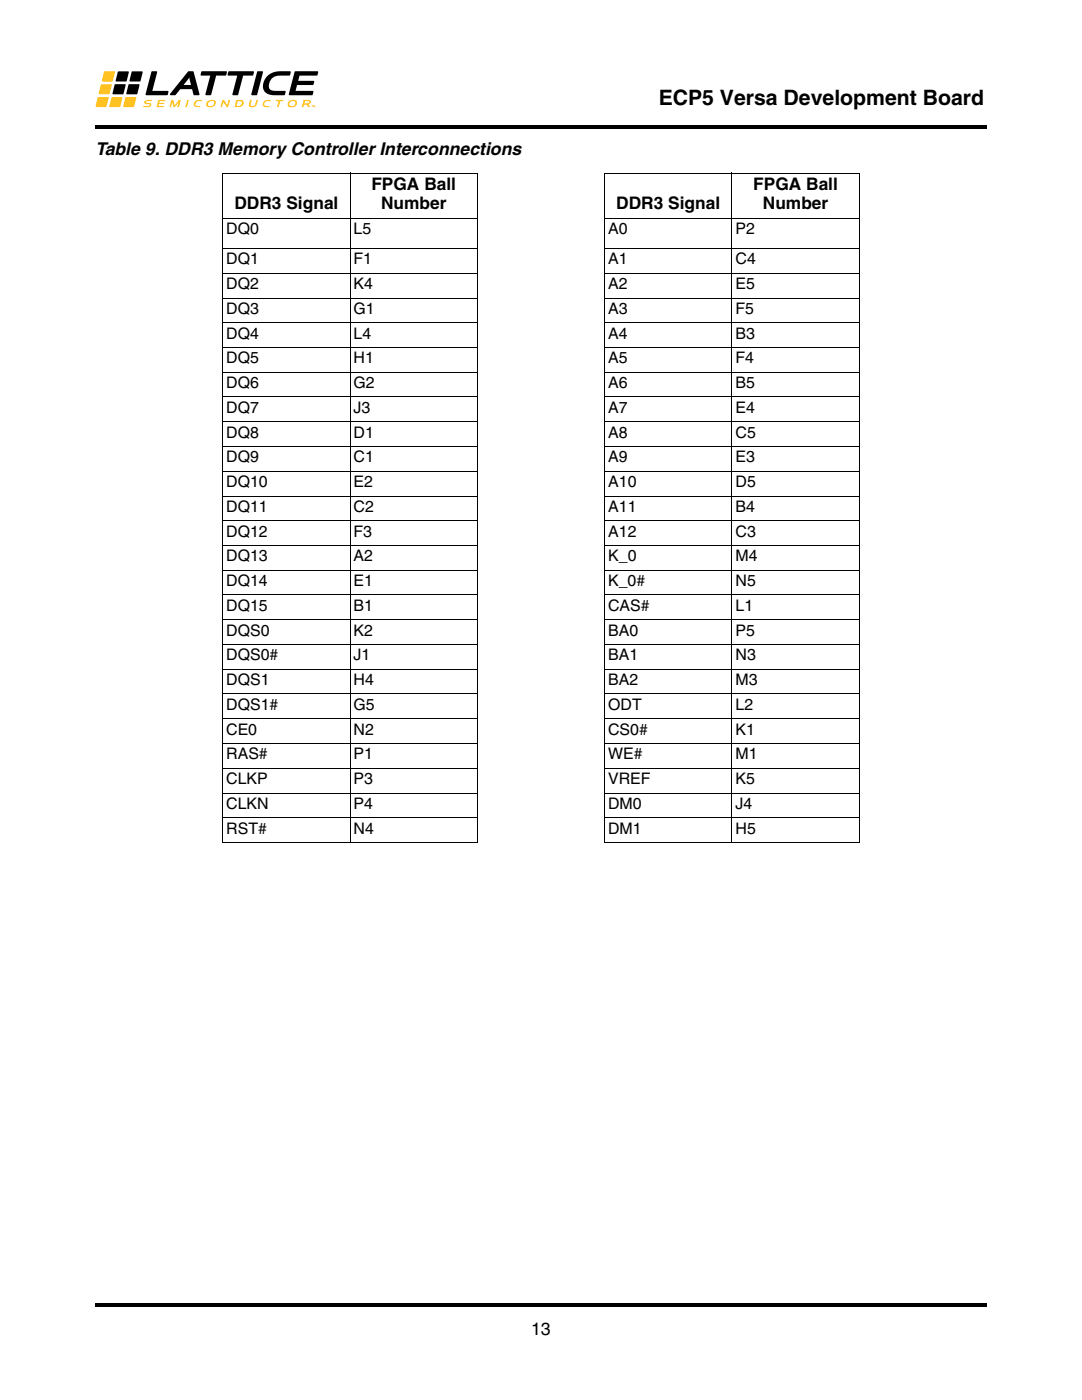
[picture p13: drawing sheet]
<svg xmlns="http://www.w3.org/2000/svg" width="216mm" height="279mm" viewBox="0 0 216 279" stroke-linecap="round" stroke-linejoin="round" font-family="sans-serif">
<defs><g id="words">
<text font-size="4.2" x="131.4" y="21">ECP5 Versa Development Board</text>
<g font-size="3.5">
<text x="19" y="30.9">Table 9. DDR3 Memory Controller Interconnections</text>
<text x="46.8" y="41.7">DDR3 Signal</text>
<text x="74.1" y="37.9">FPGA Ball</text>
<text x="76" y="41.7">Number</text>
<text x="123" y="41.7">DDR3 Signal</text>
<text x="150.3" y="37.9">FPGA Ball</text>
<text x="152.2" y="41.7">Number</text>
<text x="106" y="266.5">13</text>
</g>
<g font-size="3.2">
<text x="45.1" y="46.8">DQ0</text>
<text x="70.5" y="46.8">L5</text>
<text x="121.3" y="46.8">A0</text>
<text x="146.7" y="46.8">P2</text>
<text x="45.1" y="52.8">DQ1</text>
<text x="70.5" y="52.8">F1</text>
<text x="121.3" y="52.8">A1</text>
<text x="146.7" y="52.8">C4</text>
<text x="45.1" y="57.7">DQ2</text>
<text x="70.5" y="57.7">K4</text>
<text x="121.3" y="57.7">A2</text>
<text x="146.7" y="57.7">E5</text>
<text x="45.1" y="62.7">DQ3</text>
<text x="70.5" y="62.7">G1</text>
<text x="121.3" y="62.7">A3</text>
<text x="146.7" y="62.7">F5</text>
<text x="45.1" y="67.6">DQ4</text>
<text x="70.5" y="67.6">L4</text>
<text x="121.3" y="67.6">A4</text>
<text x="146.7" y="67.6">B3</text>
<text x="45.1" y="72.5">DQ5</text>
<text x="45.1" y="77.5">DQ6</text>
<text x="70.5" y="72.5">H1</text>
<text x="70.5" y="77.5">G2</text>
<text x="121.3" y="72.5">A5</text>
<text x="121.3" y="77.5">A6</text>
<text x="146.7" y="72.5">F4</text>
<text x="146.7" y="77.5">B5</text>
<text x="45.1" y="82.4">DQ7</text>
<text x="70.5" y="82.4">J3</text>
<text x="121.3" y="82.4">A7</text>
<text x="146.7" y="82.4">E4</text>
<text x="45.1" y="87.4">DQ8</text>
<text x="70.5" y="87.4">D1</text>
<text x="121.3" y="87.4">A8</text>
<text x="146.7" y="87.4">C5</text>
<text x="45.1" y="92.3">DQ9</text>
<text x="70.5" y="92.3">C1</text>
<text x="121.3" y="92.3">A9</text>
<text x="146.7" y="92.3">E3</text>
<text x="45.1" y="97.2">DQ10</text>
<text x="70.5" y="97.2">E2</text>
<text x="121.3" y="97.2">A10</text>
<text x="146.7" y="97.2">D5</text>
<text x="45.1" y="102.2">DQ11</text>
<text x="45.1" y="107.1">DQ12</text>
<text x="70.5" y="102.2">C2</text>
<text x="70.5" y="107.1">F3</text>
<text x="121.3" y="102.2">A11</text>
<text x="121.3" y="107.1">A12</text>
<text x="146.7" y="102.2">B4</text>
<text x="146.7" y="107.1">C3</text>
<text x="45.1" y="112">DQ13</text>
<text x="70.5" y="112">A2</text>
<text x="121.3" y="112">K_0</text>
<text x="146.7" y="112">M4</text>
<text x="45.1" y="117">DQ14</text>
<text x="70.5" y="117">E1</text>
<text x="121.3" y="117">K_0#</text>
<text x="146.7" y="117">N5</text>
<text x="45.1" y="121.9">DQ15</text>
<text x="70.5" y="121.9">B1</text>
<text x="121.3" y="121.9">CAS#</text>
<text x="146.7" y="121.9">L1</text>
<text x="45.1" y="126.8">DQS0</text>
<text x="45.1" y="131.8">DQS0#</text>
<text x="70.5" y="126.8">K2</text>
<text x="70.5" y="131.8">J1</text>
<text x="121.3" y="126.8">BA0</text>
<text x="121.3" y="131.8">BA1</text>
<text x="146.7" y="126.8">P5</text>
<text x="146.7" y="131.8">N3</text>
<text x="45.1" y="136.7">DQS1</text>
<text x="70.5" y="136.7">H4</text>
<text x="121.3" y="136.7">BA2</text>
<text x="146.7" y="136.7">M3</text>
<text x="45.1" y="141.7">DQS1#</text>
<text x="70.5" y="141.7">G5</text>
<text x="121.3" y="141.7">ODT</text>
<text x="146.7" y="141.7">L2</text>
<text x="45.1" y="146.6">CE0</text>
<text x="70.5" y="146.6">N2</text>
<text x="121.3" y="146.6">CS0#</text>
<text x="146.7" y="146.6">K1</text>
<text x="45.1" y="151.5">RAS#</text>
<text x="70.5" y="151.5">P1</text>
<text x="121.3" y="151.5">WE#</text>
<text x="146.7" y="151.5">M1</text>
<text x="45.1" y="156.5">CLKP</text>
<text x="45.1" y="161.4">CLKN</text>
<text x="70.5" y="156.5">P3</text>
<text x="70.5" y="161.4">P4</text>
<text x="121.3" y="156.5">VREF</text>
<text x="121.3" y="161.4">DM0</text>
<text x="146.7" y="156.5">K5</text>
<text x="146.7" y="161.4">J4</text>
<text x="45.1" y="166.4">RST#</text>
<text x="70.5" y="166.4">N4</text>
<text x="121.3" y="166.4">DM1</text>
<text x="146.7" y="166.4">H5</text>
</g>
</g></defs>
<path d="M19 25.1h177.8v.7h-177.8zM19 260h177.8v.7h-177.8z" fill="#000"/>
<path d="M19 14.2h44.5v7.2h-44.5z" fill="#fff"/>
<g fill="#000">
<path d="M30.3 14.3l.9-.1 .2 .2-1 3.7 3.1 .1 .1 .2-.2 .6-4.3-.1zM40.2 14.3l4.9-.1 .2 .2-.2 .7h-2l-1 3.9h-.9l-.2-.1 1-3.8h-1.9l-.1-.2zM45.6 14.3l4.9-.1 .2 .2-.2 .6-.1 .1h-1.9l-1 3.9h-1l-.1-.1 .9-3.8h-1.8l-.1-.2zM51.4 14.3l.9-.1 .2 .2-1.2 4.5-.1 .1h-.9l-.2-.2zM53.5 15a5.8 5.8 0 0 1 4.4-.8l.1 .2-.3 .7a4.7 4.7 0 0 0-3.2 .4 1.69 1.69 0 0 0-.5 2.4l.6 .2 2.3 .1 .1 .2-.3 .6a6.5 6.5 0 0 1-3.3-.3 1.89 1.89 0 0 1-.6-2.7zM58.8 14.3h4.7l-.1 .7-.2 .1h-3.4l-.3 1h3l.2 .2-.1 .5-.2 .2h-3.1l-.3 1.1 3.4 .1 .1 .2-.2 .6-4.6-.1z"/>
<path d="M37.8 15.5l.3 1.5h-1.5zM37.5 14.3l-3.6 4.4 .1 .3h1l1-1.2h2.3l.4 1.2 1.1-.1-1.2-4.6-.1-.1z"/>
</g>
<g fill="#ffc222">
<path d="M20.8 14.3h2.1l-.4 1.9h-2.2z"/>
<path d="M20.2 16.8l2.1 .1-.5 1.9h-2.1z"/>
<path d="M19.5 19.4h2.2l-.5 1.9h-2.1z"/>
</g>
<path d="M23.6 14.3h2.1l-.5 1.9h-2.1zM22.9 16.8l2.1 .1-.4 1.9h-2.1z" fill="#000"/>
<path d="M22.3 19.4h2.1l-.4 1.9h-2.2z" fill="#ffc222"/>
<path d="M25.7 16.8l2.1 .1-.4 1.9h-2.2zM26.3 14.3h2.1l-.4 1.9h-2.1z" fill="#000"/>
<g fill="#ffc222">
<path d="M25.1 19.4h2.1l-.5 1.9h-2.1z"/>
<path d="M28.9 20.1l.6-.2 .8 .1v.2h-1l-.2 .2 .1 .1 1 .2-.1 .5-.6 .2h-.9v-.3h1l.3-.2-.1-.1-1-.2z"/>
<path d="M31.6 20h1.4l-.1 .2h-1l-.1 .3 1 .1-.1 .2h-1l-.1 .3h1.1v.3h-1.5z"/>
<path d="M34.2 20h.4l.3 1.1 .8-1.1h.4l-.4 1.4h-.3l.2-.9-.7 .9h-.3l-.2-1-.3 1h-.3z"/>
<path d="M37.4 20h.3l-.4 1.4h-.3z"/>
<path d="M38.8 20.4a1.67 1.67 0 0 1 1.5-.4v.2h-.6a.62 .62 0 0 0-.7 .8l1 .1-.1 .3a1.08 1.08 0 0 1-1.2-.4z"/>
<path d="M44.4 20h.3l.6 1 .3-1h.3l-.4 1.4h-.3l-.6-1.1-.3 1.1h-.3z"/>
<path d="M49.9 20h.3l-.2 1 .1 .1a.58 .58 0 0 0 .8-.3l.2-.8 .3-.1-.1 .9a.95 .95 0 0 1-1.7 .2z"/>
<path d="M52.5 20.4a1.67 1.67 0 0 1 1.6-.4l-.1 .2h-.6a.62 .62 0 0 0-.6 .8l.9 .1v.3a1.08 1.08 0 0 1-1.3-.4z"/>
<path d="M55 20h1.6l-.1 .2h-.6l-.3 1.2h-.3l.3-1.2h-.6z"/>
<path d="M62.1 21h.4l-.2 .4z"/>
<path d="M62.5 21l.2 .3 .2-.3v.4l-.1-.2-.1 .2-.1-.2-.1 .2z"/>
<path d="M41.6 20.4a.54 .54 0 0 1 .8-.3 .54 .54 0 0 1 .2 .8 .56 .56 0 0 1-.6 .3 .56 .56 0 0 1-.5-.5zM41.3 20.3l-.2 .6a.99 .99 0 0 0 1.1 .6 .99 .99 0 0 0 .8-.8l.1-.2a.96 .96 0 0 0-.9-.6 .96 .96 0 0 0-.9 .4z"/>
<path d="M47.4 20.2h.6a.53 .53 0 0 1 .2 .7 .53 .53 0 0 1-.6 .2h-.4zM47.2 20l-.4 1.4a1.39 1.39 0 0 0 1.8-.7l-.1-.5a1.51 1.51 0 0 0-1.3-.3z"/>
<path d="M57.8 20.4a.54 .54 0 0 1 .8-.3 .54 .54 0 0 1 .2 .8 .56 .56 0 0 1-.6 .3 .56 .56 0 0 1-.5-.5zM57.5 20.3l-.1 .6a.99 .99 0 0 0 1 .6 .99 .99 0 0 0 .8-.8l.1-.2a.96 .96 0 0 0-.9-.6 .96 .96 0 0 0-.9 .4z"/>
<path d="M60.9 20.2h.7l.1 .2-.2 .2h-.8zM60.6 20l-.4 1.4h.3l.2-.5h.3l.5 .5h.3l-.3-.6a.47 .47 0 0 0 .6-.5 .47 .47 0 0 0-.7-.4z"/>
</g>
<g fill="none" stroke="#000" stroke-width=".2">
<path d="M44.4 34.6h50.9M44.5 34.6v133.4M69.8 34.5v133.7M95.3 34.6v133.4M120.6 34.6h50.9M120.7 34.6v133.4M146.1 34.5v133.7M171.5 34.6v133.4M44.4 43.6h50.9M44.4 49.6h50.9M44.4 54.5h50.9M44.4 59.5h50.9"/>
<path d="M120.6 43.6h50.9M120.6 49.6h50.9M120.6 54.5h50.9M120.6 59.5h50.9M44.4 64.4h50.9M44.4 69.4h50.9M44.4 74.3h50.9M44.4 79.2h50.9M120.6 64.4h50.9M120.6 69.4h50.9M120.6 74.3h50.9M120.6 79.2h50.9"/>
<path d="M44.4 84.2h50.9M44.4 89.1h50.9M44.4 94h50.9M44.4 99h50.9M120.6 84.2h50.9M120.6 89.1h50.9M120.6 94h50.9M120.6 99h50.9M44.4 103.9h50.9M44.4 108.9h50.9M44.4 113.8h50.9M44.4 118.7h50.9"/>
<path d="M120.6 103.9h50.9M120.6 108.9h50.9M120.6 113.8h50.9M120.6 118.7h50.9M44.4 123.7h50.9M44.4 128.6h50.9M44.4 133.6h50.9M44.4 138.5h50.9M120.6 123.7h50.9M120.6 128.6h50.9M120.6 133.6h50.9M120.6 138.5h50.9"/>
<path d="M44.4 143.4h50.9M44.4 148.4h50.9M44.4 153.3h50.9M44.4 158.3h50.9M120.6 143.4h50.9M120.6 148.4h50.9M120.6 153.3h50.9M120.6 158.3h50.9M44.4 163.2h50.9M44.4 168.1h50.9M120.6 163.2h50.9M120.6 168.1h50.9"/>
</g>
<use href="#words"/>
</svg>
